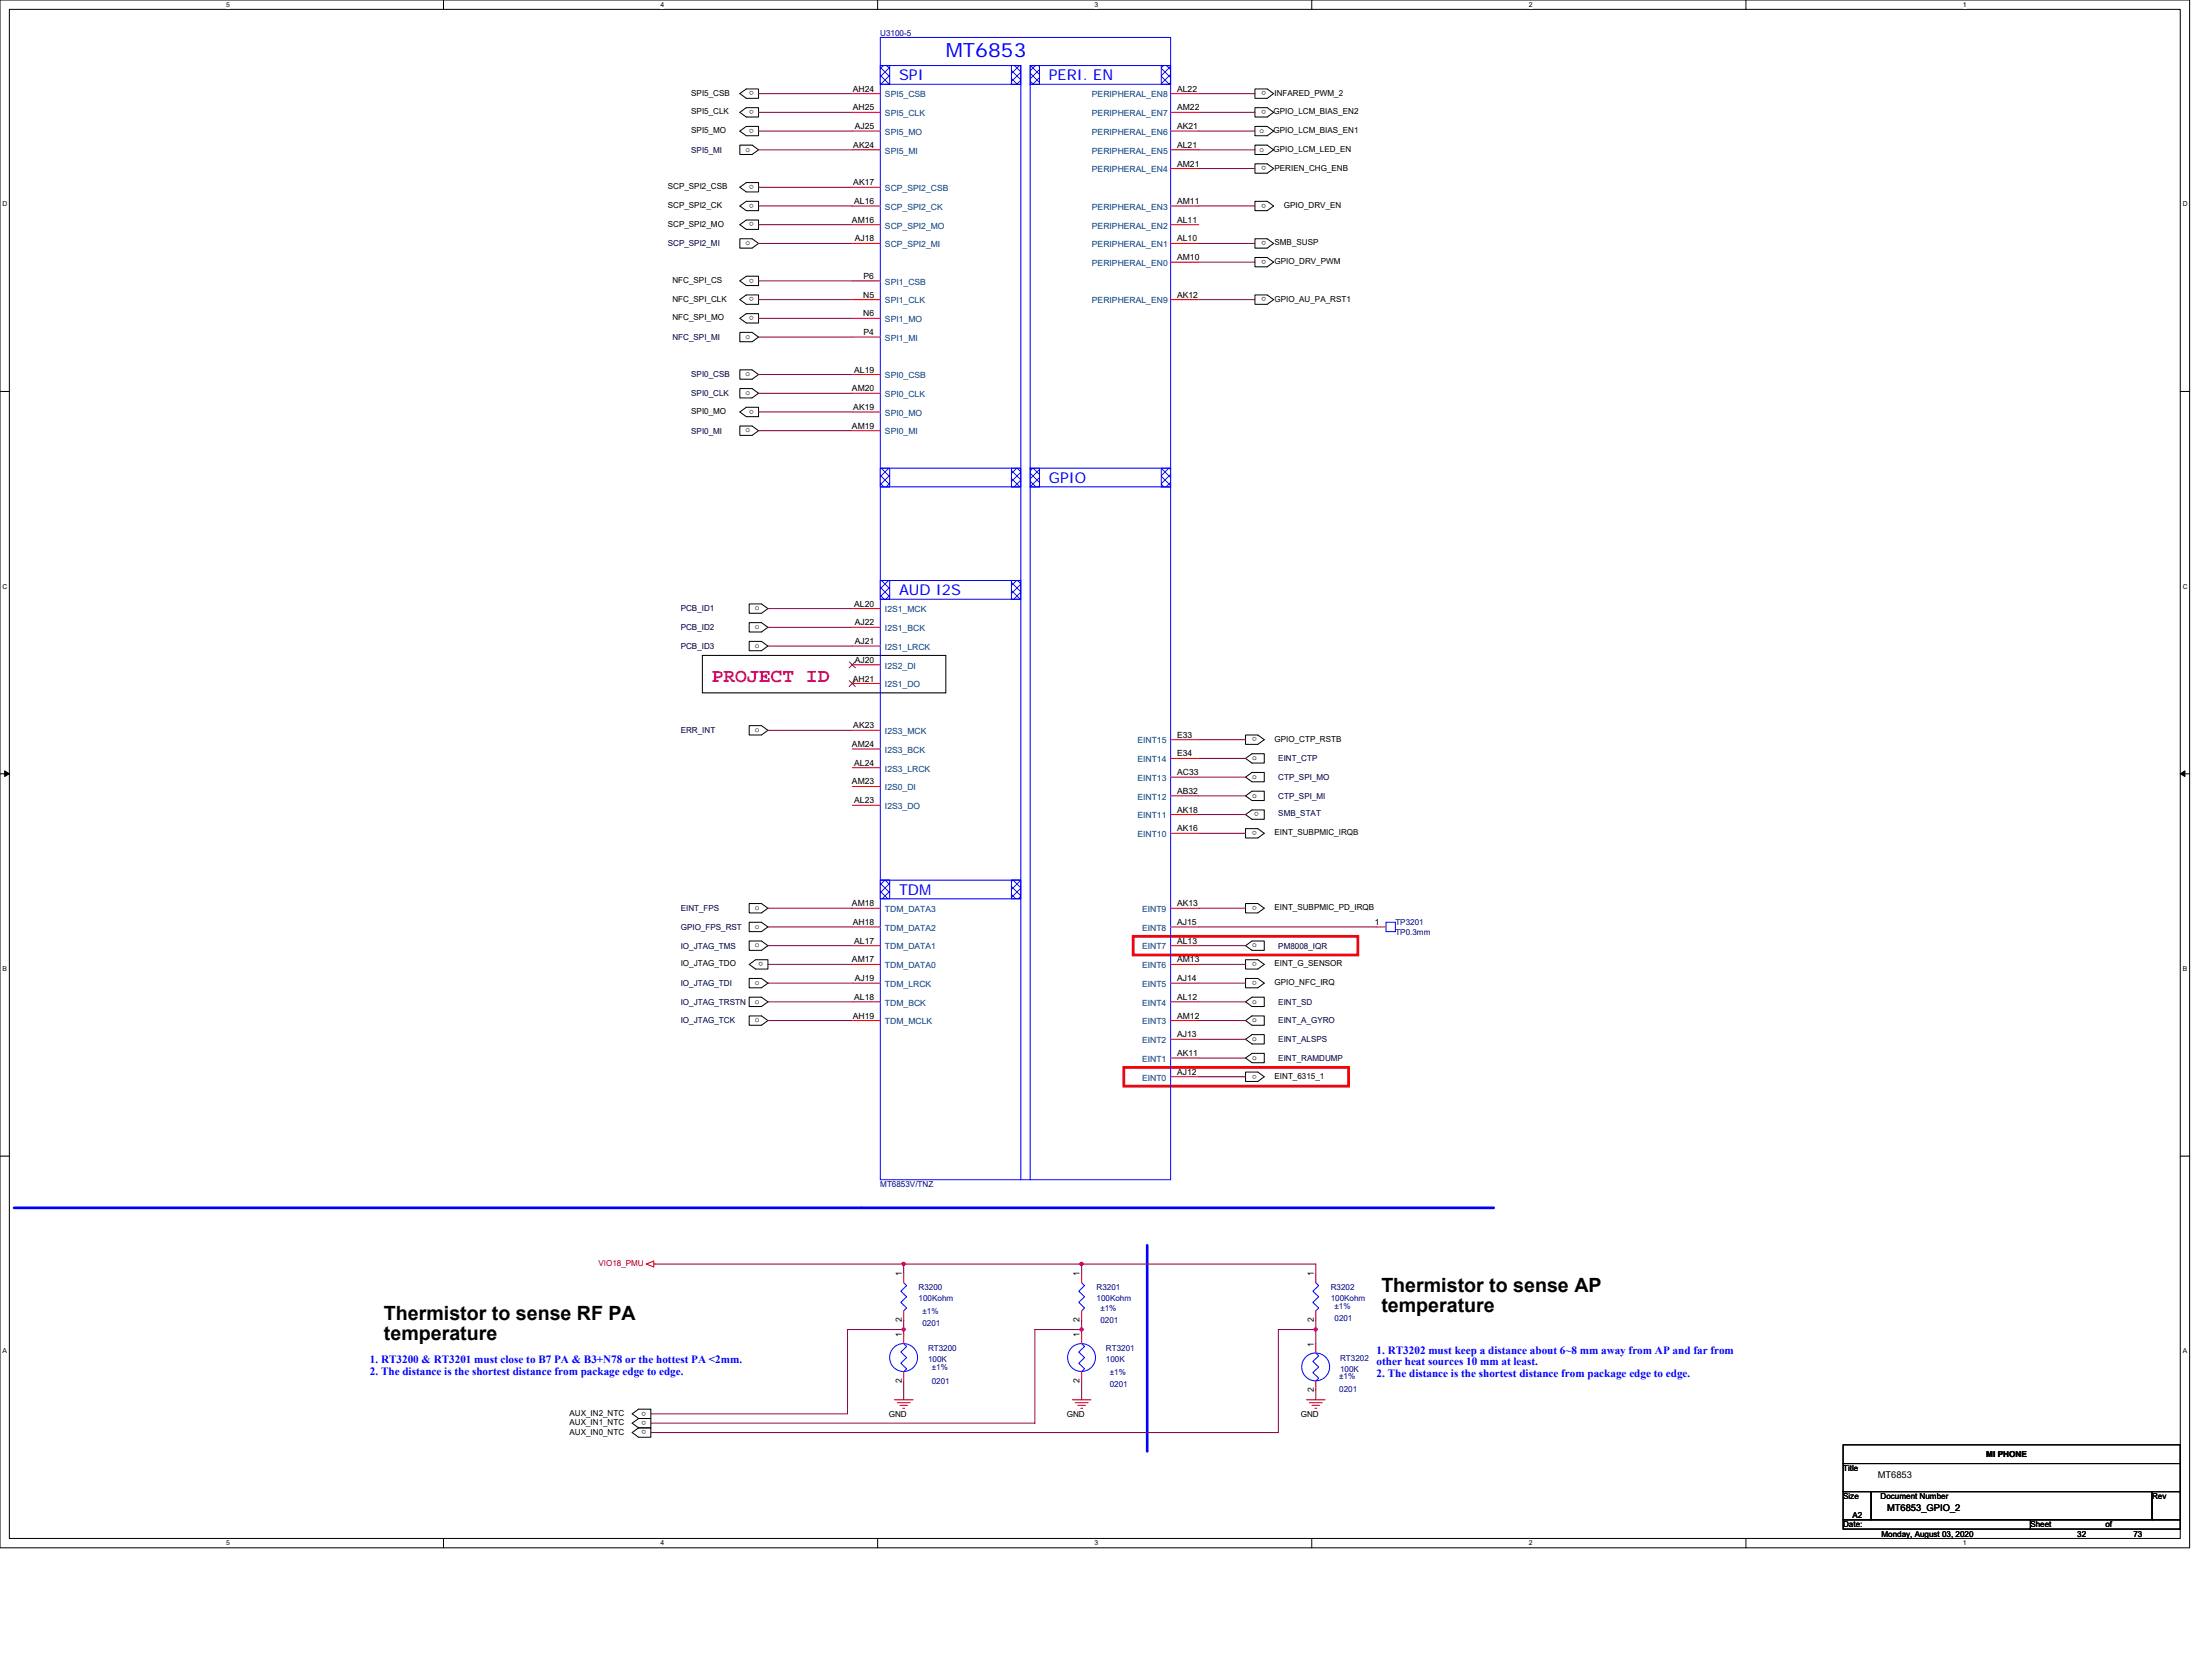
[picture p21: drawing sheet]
<svg xmlns="http://www.w3.org/2000/svg" width="210mm" height="158mm" viewBox="0 0 210 158" stroke-linecap="round" stroke-linejoin="round" font-family="sans-serif">
<defs><g id="words">
<text font-size="1.9" fill="#00f" x="89.8" y="5.4">MT6853</text>
<text font-size="1.9" fill="#ff0080" x="67.6" y="64.7">PROJECT ID</text>
<g font-size="1.9">
<text x="36.4" y="125.3">Thermistor to sense RF PA</text>
<text x="131.1" y="122.6">Thermistor to sense AP</text>
<text x="131.1" y="124.6">temperature</text>
<text x="36.4" y="127.2">temperature</text>
</g>
<g font-size="1.4" fill="#00f">
<text x="85.3" y="7.6">SPI</text>
<text x="99.6" y="7.6">PERI. EN</text>
<text x="99.6" y="45.9">GPIO</text>
<text x="85.3" y="56.5">AUD I2S</text>
<text x="85.3" y="85">TDM</text>
</g>
<g font-size="1.1" fill="#00f">
<text x="35.1" y="129.4">1. RT3200 &amp; RT3201 must close to B7 PA &amp; B3+N78 or the hottest PA &lt;2mm.</text>
<text x="35.1" y="130.5">2. The distance is the shortest distance from package edge to edge.</text>
<text x="130.7" y="128.5">1. RT3202 must keep a distance about 6~8 mm away from AP and far from</text>
<text x="130.7" y="129.6">other heat sources 10 mm at least.</text>
<text x="130.7" y="130.7">2. The distance is the shortest distance from package edge to edge.</text>
</g>
<g font-size=".9">
<text x="178.2" y="140.4">MT6853</text>
<text x="179.1" y="143.5">MT6853_GPIO_2</text>
</g>
<g font-size=".8" fill="#000080">
<text x="83.6" y="3.4">U3100-5</text>
<text x="132.5" y="87.8">TP3201</text>
<text x="132.5" y="88.7">TP0.3mm</text>
<text x="83.6" y="112.7">MT6853V/TNZ</text>
<text x="87.2" y="122.5">R3200</text>
<text x="87.2" y="123.6">100Kohm</text>
<text x="87.6" y="124.7">±1%</text>
<text x="87.6" y="125.9">0201</text>
<text x="104.1" y="122.5">R3201</text>
<text x="104.1" y="123.6">100Kohm</text>
<text x="104.5" y="124.5">±1%</text>
<text x="104.5" y="125.6">0201</text>
<text x="126.3" y="122.5">R3202</text>
<text x="126.3" y="123.6">100Kohm</text>
<text x="126.7" y="124.3">±1%</text>
<text x="126.7" y="125.5">0201</text>
<text x="88.1" y="128.3">RT3200</text>
<text x="88.1" y="129.3">100K</text>
<text x="88.5" y="130.1">±1%</text>
<text x="88.5" y="131.4">0201</text>
<text x="105" y="128.3">RT3201</text>
<text x="105" y="129.3">100K</text>
<text x="105.3" y="130.5">±1%</text>
<text x="105.3" y="131.7">0201</text>
<text x="127.1" y="131">±1%</text>
<text x="127.2" y="129.2">RT3202</text>
<text x="127.2" y="130.2">100K</text>
<text x="127.1" y="132.1">0201</text>
</g>
<g font-size=".8">
<text x="65.6" y="9.1">SPI5_CSB</text>
<text x="65.6" y="10.9">SPI5_CLK</text>
<text x="71.6" y="8.7" transform="rotate(-180 71.6 8.7)">o</text>
<text x="71.6" y="10.5" transform="rotate(-180 71.6 10.5)">o</text>
<text x="81" y="8.7">AH24</text>
<text x="81" y="10.5">AH25</text>
<text x="111.7" y="10.5">AM22</text>
<text x="111.7" y="8.7">AL22</text>
<text x="120.2" y="8.7" transform="rotate(-180 120.2 8.7)">o</text>
<text x="120.2" y="10.5" transform="rotate(-180 120.2 10.5)">o</text>
<text x="120.9" y="10.9">GPIO_LCM_BIAS_EN2</text>
<text x="121" y="9.1">INFARED_PWM_2</text>
<text x="63.4" y="18">SCP_SPI2_CSB</text>
<text x="65.6" y="12.6">SPI5_MO</text>
<text x="70.8" y="14.4">o</text>
<text x="71.6" y="17.6" transform="rotate(-180 71.6 17.6)">o</text>
<text x="71.6" y="12.2" transform="rotate(-180 71.6 12.2)">o</text>
<text x="81" y="14">AK24</text>
<text x="81" y="17.6">AK17</text>
<text x="81.1" y="12.3">AJ25</text>
<text x="111.7" y="15.8">AM21</text>
<text x="111.7" y="14">AL21</text>
<text x="111.7" y="12.3">AK21</text>
<text x="119.6" y="12.6">o</text>
<text x="119.6" y="14.4">o</text>
<text x="120.2" y="15.8" transform="rotate(-180 120.2 15.8)">o</text>
<text x="120.9" y="12.6">GPIO_LCM_BIAS_EN1</text>
<text x="120.9" y="14.4">GPIO_LCM_LED_EN</text>
<text x="121" y="16.2">PERIEN_CHG_ENB</text>
<text x="63.4" y="19.7">SCP_SPI2_CK</text>
<text x="63.4" y="21.5">SCP_SPI2_MO</text>
<text x="70.8" y="23.3">o</text>
<text x="71.6" y="19.3" transform="rotate(-180 71.6 19.3)">o</text>
<text x="71.6" y="21.1" transform="rotate(-180 71.6 21.1)">o</text>
<text x="80.9" y="21.1">AM16</text>
<text x="81.1" y="19.4">AL16</text>
<text x="81.1" y="22.9">AJ18</text>
<text x="111.7" y="22.9">AL10</text>
<text x="111.7" y="21.1">AL11</text>
<text x="111.7" y="19.4">AM11</text>
<text x="120.2" y="22.9" transform="rotate(-180 120.2 22.9)">o</text>
<text x="120.2" y="19.3" transform="rotate(-180 120.2 19.3)">o</text>
<text x="121" y="23.3">SMB_SUSP</text>
<text x="121.9" y="19.7">GPIO_DRV_EN</text>
<text x="63.8" y="26.9">NFC_SPI_CS</text>
<text x="63.8" y="28.6">NFC_SPI_CLK</text>
<text x="71.6" y="26.5" transform="rotate(-180 71.6 26.5)">o</text>
<text x="71.6" y="28.2" transform="rotate(-180 71.6 28.2)">o</text>
<text x="81.9" y="28.3">N5</text>
<text x="82" y="26.5">P6</text>
<text x="111.7" y="24.7">AM10</text>
<text x="111.7" y="28.3">AK12</text>
<text x="120.2" y="24.7" transform="rotate(-180 120.2 24.7)">o</text>
<text x="120.2" y="28.2" transform="rotate(-180 120.2 28.2)">o</text>
<text x="121" y="25.1">GPIO_DRV_PWM</text>
<text x="121" y="28.6">GPIO_AU_PA_RST1</text>
<text x="63.8" y="30.4">NFC_SPI_MO</text>
<text x="70.8" y="35.7">o</text>
<text x="70.8" y="32.2">o</text>
<text x="71.6" y="30" transform="rotate(-180 71.6 30)">o</text>
<text x="81.1" y="35.4">AL19</text>
<text x="81.9" y="30">N6</text>
<text x="82" y="31.8">P4</text>
<text x="65.6" y="39.3">SPI0_MO</text>
<text x="70.8" y="37.5">o</text>
<text x="70.8" y="41.1">o</text>
<text x="71.6" y="38.9" transform="rotate(-180 71.6 38.9)">o</text>
<text x="80.9" y="37.1">AM20</text>
<text x="80.9" y="40.7">AM19</text>
<text x="81" y="38.9">AK19</text>
<text x="71.6" y="58">o</text>
<text x="71.6" y="59.7">o</text>
<text x="81.1" y="57.6">AL20</text>
<text x="81.1" y="59.4">AJ22</text>
<text x="71.6" y="61.5">o</text>
<text x="81" y="64.7">AH21</text>
<text x="81.1" y="61.2">AJ21</text>
<text x="81.1" y="62.9">AJ20</text>
<text x="71.6" y="69.5">o</text>
<text x="80.9" y="70.9">AM24</text>
<text x="81" y="69.2">AK23</text>
<text x="111.7" y="70">E33</text>
<text x="111.7" y="71.8">E34</text>
<text x="119.3" y="70" transform="rotate(-180 119.3 70)">o</text>
<text x="121" y="70.4">GPIO_CTP_RSTB</text>
<text x="80.9" y="74.5">AM23</text>
<text x="81.1" y="72.7">AL24</text>
<text x="81.1" y="76.3">AL23</text>
<text x="111.7" y="73.6">AC33</text>
<text x="111.7" y="75.4">AB32</text>
<text x="111.7" y="77.2">AK18</text>
<text x="118.9" y="72.2">o</text>
<text x="118.9" y="74">o</text>
<text x="118.9" y="75.7">o</text>
<text x="119.5" y="77.1" transform="rotate(-180 119.5 77.1)">o</text>
<text x="111.7" y="78.9">AK16</text>
<text x="119.3" y="78.9" transform="rotate(-180 119.3 78.9)">o</text>
<text x="121" y="79.3">EINT_SUBPMIC_IRQB</text>
<text x="71.6" y="90">o</text>
<text x="71.6" y="86.4">o</text>
<text x="71.6" y="88.2">o</text>
<text x="80.9" y="86">AM18</text>
<text x="81" y="87.8">AH18</text>
<text x="81.1" y="89.6">AL17</text>
<text x="111.7" y="86">AK13</text>
<text x="111.7" y="87.8">AJ15</text>
<text x="111.7" y="89.6">AL13</text>
<text x="118.9" y="90">o</text>
<text x="119.3" y="86" transform="rotate(-180 119.3 86)">o</text>
<text x="121" y="86.4">EINT_SUBPMIC_PD_IRQB</text>
<text x="130.5" y="87.8">1</text>
<text x="64.6" y="91.8">IO_JTAG_TDO</text>
<text x="71.6" y="93.5">o</text>
<text x="71.6" y="95.3">o</text>
<text x="72.5" y="91.4" transform="rotate(-180 72.5 91.4)">o</text>
<text x="80.9" y="91.4">AM17</text>
<text x="81.1" y="94.9">AL18</text>
<text x="81.1" y="93.2">AJ19</text>
<text x="111.7" y="91.4">AM13</text>
<text x="111.7" y="93.2">AJ14</text>
<text x="111.7" y="94.9">AL12</text>
<text x="118.9" y="95.3">o</text>
<text x="119.3" y="91.4" transform="rotate(-180 119.3 91.4)">o</text>
<text x="119.3" y="93.1" transform="rotate(-180 119.3 93.1)">o</text>
<text x="121" y="91.8">EINT_G_SENSOR</text>
<text x="121" y="93.5">GPIO_NFC_IRQ</text>
<text x="71.6" y="97.1">o</text>
<text x="81" y="96.7">AH19</text>
<text x="111.7" y="96.7">AM12</text>
<text x="111.7" y="98.5">AJ13</text>
<text x="111.7" y="100.3">AK11</text>
<text x="118.9" y="97.1">o</text>
<text x="118.9" y="98.8">o</text>
<text x="118.9" y="100.6">o</text>
<text x="111.7" y="102">AJ12</text>
<text x="119.3" y="102" transform="rotate(-180 119.3 102)">o</text>
<text x="121" y="102.4">EINT_6315_1</text>
<text x="85.6" y="125.5" transform="rotate(-90 85.6 125.5)">2</text>
<text x="85.6" y="121.2" transform="rotate(-90 85.6 121.2)">1</text>
<text x="102.5" y="125.5" transform="rotate(-90 102.5 125.5)">2</text>
<text x="102.5" y="121.2" transform="rotate(-90 102.5 121.2)">1</text>
<text x="124.7" y="125.5" transform="rotate(-90 124.7 125.5)">2</text>
<text x="124.7" y="121.2" transform="rotate(-90 124.7 121.2)">1</text>
<text x="85.6" y="131.3" transform="rotate(-90 85.6 131.3)">2</text>
<text x="85.6" y="127" transform="rotate(-90 85.6 127)">1</text>
<text x="102.5" y="131.3" transform="rotate(-90 102.5 131.3)">2</text>
<text x="102.5" y="127" transform="rotate(-90 102.5 127)">1</text>
<text x="124.7" y="127.8" transform="rotate(-90 124.7 127.8)">1</text>
<text x="54.1" y="134.4">AUX_IN2_NTC</text>
<text x="54.1" y="135.3">AUX_IN1_NTC</text>
<text x="54.1" y="136.2">AUX_IN0_NTC</text>
<text x="61.3" y="134" transform="rotate(-180 61.3 134)">o</text>
<text x="61.3" y="134.9" transform="rotate(-180 61.3 134.9)">o</text>
<text x="61.3" y="135.8" transform="rotate(-180 61.3 135.8)">o</text>
<text x="84.4" y="134.5">GND</text>
<text x="101.3" y="134.5">GND</text>
<text x="123.5" y="134.5">GND</text>
<text x="124.7" y="132.2" transform="rotate(-90 124.7 132.2)">2</text>
<text x="175" y="139.7">Title</text>
<text x="175" y="142.3">Size</text>
<text x="178.5" y="142.3">Document Number</text>
<text x="188.6" y="138.4">MI PHONE</text>
<text x="204.3" y="142.3">Rev</text>
<text x="175" y="145">Date:</text>
<text x="175.9" y="144.1">A2</text>
<text x="178.6" y="145.9">Monday, August 03, 2020</text>
<text x="192.7" y="145">Sheet</text>
<text x="197.2" y="145.9">32</text>
<text x="199.9" y="145">of</text>
<text x="202.5" y="145.9">73</text>
</g>
<g font-size=".8" fill="#004080">
<text x="84" y="9.2">SPI5_CSB</text>
<text x="84" y="11">SPI5_CLK</text>
<text x="103.7" y="11">PERIPHERAL_EN7</text>
<text x="103.7" y="9.2">PERIPHERAL_EN8</text>
<text x="84" y="12.8">SPI5_MO</text>
<text x="84" y="14.6">SPI5_MI</text>
<text x="103.7" y="16.4">PERIPHERAL_EN4</text>
<text x="103.7" y="14.6">PERIPHERAL_EN5</text>
<text x="103.7" y="12.8">PERIPHERAL_EN6</text>
<text x="84" y="18.1">SCP_SPI2_CSB</text>
<text x="84" y="19.9">SCP_SPI2_CK</text>
<text x="84" y="21.7">SCP_SPI2_MO</text>
<text x="84" y="23.5">SCP_SPI2_MI</text>
<text x="103.7" y="23.5">PERIPHERAL_EN1</text>
<text x="103.7" y="21.7">PERIPHERAL_EN2</text>
<text x="103.7" y="19.9">PERIPHERAL_EN3</text>
<text x="84" y="27">SPI1_CSB</text>
<text x="84" y="28.8">SPI1_CLK</text>
<text x="103.7" y="25.3">PERIPHERAL_EN0</text>
<text x="103.7" y="28.8">PERIPHERAL_EN9</text>
<text x="84" y="30.6">SPI1_MO</text>
<text x="84" y="32.4">SPI1_MI</text>
<text x="84" y="35.9">SPI0_CSB</text>
<text x="84" y="37.7">SPI0_CLK</text>
<text x="84" y="39.5">SPI0_MO</text>
<text x="84" y="41.3">SPI0_MI</text>
<text x="84" y="59.9">I2S1_BCK</text>
<text x="84" y="58.1">I2S1_MCK</text>
<text x="84" y="61.7">I2S1_LRCK</text>
<text x="84" y="65.3">I2S1_DO</text>
<text x="84" y="63.5">I2S2_DI</text>
<text x="84" y="71.5">I2S3_BCK</text>
<text x="84" y="69.7">I2S3_MCK</text>
<text x="108" y="70.6">EINT15</text>
<text x="84" y="75">I2S0_DI</text>
<text x="84" y="73.3">I2S3_LRCK</text>
<text x="84" y="76.8">I2S3_DO</text>
<text x="108" y="72.4">EINT14</text>
<text x="108" y="74.1">EINT13</text>
<text x="108" y="75.9">EINT12</text>
<text x="108" y="77.7">EINT11</text>
<text x="108" y="79.5">EINT10</text>
<text x="84" y="88.4">TDM_DATA2</text>
<text x="84" y="86.6">TDM_DATA3</text>
<text x="108.4" y="86.6">EINT9</text>
<text x="108.4" y="88.4">EINT8</text>
<text x="84" y="93.7">TDM_LRCK</text>
<text x="84" y="95.5">TDM_BCK</text>
<text x="84" y="91.9">TDM_DATA0</text>
<text x="84" y="90.1">TDM_DATA1</text>
<text x="108.4" y="90.1">EINT7</text>
<text x="108.4" y="91.9">EINT6</text>
<text x="108.4" y="93.7">EINT5</text>
<text x="108.4" y="95.5">EINT4</text>
<text x="84" y="97.3">TDM_MCLK</text>
<text x="108.4" y="97.3">EINT3</text>
<text x="108.4" y="99">EINT2</text>
<text x="108.4" y="100.8">EINT1</text>
<text x="108.4" y="102.6">EINT0</text>
</g>
<g font-size=".8" fill="#000040">
<text x="65.6" y="14.5">SPI5_MI</text>
<text x="63.4" y="23.4">SCP_SPI2_MI</text>
<text x="63.8" y="32.3">NFC_SPI_MI</text>
<text x="65.6" y="35.8">SPI0_CSB</text>
<text x="65.6" y="37.6">SPI0_CLK</text>
<text x="65.6" y="41.2">SPI0_MI</text>
<text x="64.6" y="58.1">PCB_ID1</text>
<text x="64.6" y="59.8">PCB_ID2</text>
<text x="64.6" y="61.6">PCB_ID3</text>
<text x="64.6" y="69.6">ERR_INT</text>
<text x="121.3" y="72.3">EINT_CTP</text>
<text x="121.3" y="74.1">CTP_SPI_MO</text>
<text x="121.3" y="75.8">CTP_SPI_MI</text>
<text x="121.3" y="77.4">SMB_STAT</text>
<text x="64.6" y="86.5">EINT_FPS</text>
<text x="64.6" y="88.3">GPIO_FPS_RST</text>
<text x="64.6" y="90.1">IO_JTAG_TMS</text>
<text x="64.6" y="93.6">IO_JTAG_TDI</text>
<text x="64.6" y="95.4">IO_JTAG_TRSTN</text>
<text x="121.3" y="95.4">EINT_SD</text>
<text x="121.3" y="90.1">PM8008_IQR</text>
<text x="64.6" y="97.2">IO_JTAG_TCK</text>
<text x="121.3" y="97.2">EINT_A_GYRO</text>
<text x="121.3" y="99">EINT_ALSPS</text>
<text x="121.3" y="100.7">EINT_RAMDUMP</text>
</g>
<text font-size=".8" fill="#f00" x="56.8" y="120.2">VIO18_PMU</text>
<g font-size=".6">
<text x="21.5" y=".7">5</text>
<text x="62.7" y=".7">4</text>
<text x="103.9" y=".7">3</text>
<text x="145.1" y=".7">2</text>
<text x="186.3" y=".7">1</text>
<text x=".2" y="19.6">D</text>
<text x="207.2" y="19.6">D</text>
<text x=".2" y="55.9">C</text>
<text x="207.2" y="55.9">C</text>
<text x=".2" y="92.2">B</text>
<text x="207.2" y="92.2">B</text>
<text x=".2" y="128.5">A</text>
<text x="207.2" y="128.5">A</text>
<text x="21.5" y="146.7">5</text>
<text x="62.7" y="146.7">4</text>
<text x="103.9" y="146.7">3</text>
<text x="145.1" y="146.7">2</text>
<text x="186.3" y="146.7">1</text>
</g>
</g></defs>
<path d="M0 0h207.9v147h-207.9zM.9 .9h206.1v145.2h-206.1z" fill="none" stroke="#000" stroke-width=".09"/>
<g fill="#fff">
<path d="M21.5 .1h.3v.7h-.3z"/>
<path d="M21.5 146.2h.3v.7h-.3z"/>
</g>
<path d="M42.1 0v.9M42.1 146.1v.9" fill="none" stroke="#000" stroke-width=".09"/>
<g fill="#fff">
<path d="M62.7 .1h.3v.7h-.3z"/>
<path d="M62.7 146.2h.3v.7h-.3z"/>
</g>
<path d="M83.3 0v.9M83.3 146.1v.9" fill="none" stroke="#000" stroke-width=".09"/>
<g fill="#fff">
<path d="M103.9 .1h.3v.7h-.3z"/>
<path d="M103.9 146.2h.3v.7h-.3z"/>
</g>
<path d="M124.5 0v.9M124.5 146.1v.9" fill="none" stroke="#000" stroke-width=".09"/>
<g fill="#fff">
<path d="M145.1 .1h.4v.7h-.4z"/>
<path d="M145.1 146.2h.4v.7h-.4z"/>
</g>
<path d="M165.7 0v.9M165.7 146.1v.9" fill="none" stroke="#000" stroke-width=".09"/>
<g fill="#fff">
<path d="M186.3 .1h.4v.7h-.4z"/>
<path d="M186.3 146.2h.4v.7h-.4z"/>
<path d="M.2 19h.5v.7h-.5z"/>
<path d="M207.2 19h.4v.7h-.4z"/>
<path d="M.2 55.3h.5v.7h-.5z"/>
<path d="M207.2 55.3h.4v.7h-.4z"/>
</g>
<path d="M0 37.2h.9M207 37.2h.9" fill="none" stroke="#000" stroke-width=".09"/>
<g fill="#fff">
<path d="M.2 91.6h.4v.7h-.4z"/>
<path d="M207.2 91.6h.4v.7h-.4z"/>
</g>
<path d="M0 73.5h.9M207 73.5h.9" fill="none" stroke="#000" stroke-width=".09"/>
<path d="M.4 73.2l.5 .3-.5 .2zM207 73.5l.4-.3v.5z" fill="#000" stroke="#000" stroke-width=".09"/>
<g fill="#fff">
<path d="M.2 127.9h.4v.7h-.4z"/>
<path d="M207.2 127.9h.4v.7h-.4z"/>
</g>
<g fill="none" stroke="#000" stroke-width=".09">
<path d="M70.2 13.8h1.2l.6 .4-.6 .5h-1.2zM70.2 17.8l.6-.5h1.2v.9h-1.2zM70.2 19.6l.6-.5h1.2v.9h-1.2zM70.2 8.9l.6-.5h1.2v.9h-1.2zM70.2 10.7l.6-.5h1.2v.9h-1.2zM70.2 12.4l.6-.4h1.2v.9h-1.2zM119.1 8.4h1.2l.6 .5-.6 .4h-1.2zM119.1 15.6h1.2l.6 .4-.6 .4h-1.2zM119.1 12h1.2l.6 .4-.6 .5h-1.2zM119.1 10.2h1.2l.6 .5-.6 .4h-1.2zM119.1 13.8h1.2l.6 .4-.6 .5h-1.2zM119.1 19.1h1.2l.6 .5-.6 .4h-1.2z"/>
<path d="M70.2 35.1h1.2l.6 .5-.6 .4h-1.2zM70.2 36.9h1.2l.6 .4-.6 .5h-1.2zM70.2 31.6h1.2l.6 .4-.6 .4h-1.2zM70.2 22.7h1.2l.6 .4-.6 .5h-1.2zM70.2 39.1l.6-.4h1.2v.9h-1.2zM70.2 26.7l.6-.5h1.2v.9h-1.2zM70.2 28.4l.6-.4h1.2v.9h-1.2zM70.2 30.2l.6-.4h1.2v.9h-1.2zM70.2 21.3l.6-.4h1.2v.9h-1.2zM119.1 22.7h1.2l.6 .4-.6 .5h-1.2zM119.1 24.4h1.2l.6 .5-.6 .4h-1.2zM119.1 28h1.2l.6 .4-.6 .5h-1.2z"/>
<path d="M70.2 40.4h1.2l.6 .5-.6 .4h-1.2zM71.1 57.3h1.2l.6 .5-.6 .4h-1.2zM71.1 59.1h1.2l.6 .5-.6 .4h-1.2zM66.7 62.2h23.1v3.6h-23.1zM71.1 68.9h1.2l.6 .4-.6 .5h-1.2zM71.1 60.9h1.2l.6 .4-.6 .5h-1.2zM118.2 72l.7-.4h1.1v.9h-1.1zM118.2 73.8l.7-.5h1.1v.9h-1.1zM118.2 75.6l.7-.5h1.1v.9h-1.1zM118.2 77.3l.7-.4h1.1v.9h-1.1zM118.2 69.8h1.2l.6 .4-.6 .5h-1.2zM118.2 78.7h1.2l.6 .4-.6 .5h-1.2z"/>
<path d="M71.1 89.3h1.2l.6 .5-.6 .4h-1.2zM71.1 92.9h1.2l.6 .4-.6 .5h-1.2zM71.1 94.7h1.2l.6 .4-.6 .5h-1.2zM71.1 96.5h1.2l.6 .4-.6 .4h-1.2zM71.1 85.8h1.2l.6 .4-.6 .5h-1.2zM71.1 87.6h1.2l.6 .4-.6 .5h-1.2zM71.1 91.6l.6-.5h1.2v.9h-1.2zM118.2 95.1l.7-.4h1.1v.9h-1.1zM118.2 96.9l.7-.4h1.1v.8h-1.1zM118.2 98.7l.7-.5h1.1v.9h-1.1zM118.2 89.8l.7-.5h1.1v.9h-1.1zM118.2 85.8h1.2l.6 .4-.6 .5h-1.2z"/>
<path d="M118.2 91.1h1.2l.6 .5-.6 .4h-1.2zM118.2 92.9h1.2l.6 .4-.6 .5h-1.2zM0 109.8h.9M118.2 100.5l.7-.5h1.1v.9h-1.1zM118.2 101.8h1.2l.6 .4-.6 .5h-1.2zM207 109.8h.9M60 134.2l.6-.4h1.2v.9h-1.2zM60 136l.6-.4h1.2v.9h-1.2zM60.6 134.7l-.6 .4 .6 .5M60.6 134.7h1.2v.9h-1.2M175 137.2h32v1.8h-32zM175 139h32v2.6h-32z"/>
<path d="M175 141.6h2.6v2.7h-2.6zM175 144.3h17.7v.9h-17.7zM177.6 141.6h26.7v2.7h-26.7zM192.7 144.3h14.3v.9h-14.3zM204.3 141.6h2.7v2.7h-2.7z"/>
</g>
<path d="M1.3 114.7h140.5M108.9 118.2v19.6" fill="none" stroke="#00f" stroke-width=".25"/>
<path d="M107.6 88.9h21.3v1.8h-21.3zM106.7 101.3h21.3v1.8h-21.3z" fill="none" stroke="#f00" stroke-width=".25"/>
<g fill="none" stroke="#f00" stroke-width=".09">
<path d="M130.7 88h.9M61.3 120l.8-.3v.6zM62.1 120h.1M84.9 132.9h1.8M85.2 133.2h1.2M85.4 133.4h.7M85.7 133.7h.2M85.8 126.7v.9M85.8 130.2v.9M101.8 132.9h1.8M102.1 133.2h1.2M102.3 133.4h.7"/>
<path d="M102.6 133.7h.2M102.7 126.7v.9M102.7 130.2v.9M102.7 120.9v.9M102.7 124.5v.8M124 132.9h1.8M124.3 133.2h1.2M124.5 133.4h.8M124.8 133.7h.2M124.9 120.9v.9M124.9 124.5v.8M124.9 127.6v.9"/>
<path d="M124.9 131.1v.9"/>
</g>
<g fill="none" stroke="#00f" stroke-width=".09">
<path d="M131.6 87.6h.9v.9h-.9zM85.8 127.6l.3 .2-.6 .6 .6 .5-.6 .5 .6 .6-.3 .2M102.7 127.6l.3 .2-.6 .6 .6 .5-.6 .5 .6 .6-.3 .2M102.7 121.8l.3 .3-.6 .5 .6 .5-.6 .6 .6 .5-.3 .3M124.9 121.8l.3 .3-.6 .5 .6 .5-.6 .6 .6 .5-.3 .3M124.9 128.5l.3 .2-.6 .6 .6 .5-.6 .5 .6 .6-.3 .2"/>
<circle cx="85.8" cy="128.9" r="1.33"/>
<circle cx="102.7" cy="128.9" r="1.33"/>
<circle cx="124.9" cy="129.8" r="1.33"/>
</g>
<path d="M110.2 6.2h.9v1.8h-.9z" fill="#fff"/>
<path d="M110.2 6.2h.9v1.8h-.9z" fill-rule="evenodd" fill="#00f" stroke="#00f" stroke-width=".09"/>
<path d="M83.6 3.6h27.5v108.4h-27.5z" fill="none" stroke="#00f" stroke-width=".09"/>
<path d="M97.8 6.2h.9v1.8h-.9z" fill="#fff"/>
<path d="M97.8 6.2h.9v1.8h-.9z" fill-rule="evenodd" fill="#00f" stroke="#00f" stroke-width=".09"/>
<path d="M83.6 6.2h.9v1.8h-.9z" fill="#fff"/>
<path d="M83.6 6.2h.9v1.8h-.9z" fill-rule="evenodd" fill="#00f" stroke="#00f" stroke-width=".09"/>
<path d="M96 6.2h.9v1.8h-.9z" fill="#fff"/>
<path d="M96 6.2h.9v1.8h-.9z" fill-rule="evenodd" fill="#00f" stroke="#00f" stroke-width=".09"/>
<path d="M97.8 44.4h.9v1.8h-.9z" fill="#fff"/>
<path d="M97.8 44.4h.9v1.8h-.9z" fill-rule="evenodd" fill="#00f" stroke="#00f" stroke-width=".09"/>
<path d="M110.2 44.4h.9v1.8h-.9z" fill="#fff"/>
<path d="M110.2 44.4h.9v1.8h-.9z" fill-rule="evenodd" fill="#00f" stroke="#00f" stroke-width=".09"/>
<path d="M96 55.1h.9v1.8h-.9z" fill="#fff"/>
<path d="M96 55.1h.9v1.8h-.9z" fill-rule="evenodd" fill="#00f" stroke="#00f" stroke-width=".09"/>
<path d="M83.6 55.1h.9v1.8h-.9z" fill="#fff"/>
<path d="M83.6 55.1h.9v1.8h-.9z" fill-rule="evenodd" fill="#00f" stroke="#00f" stroke-width=".09"/>
<path d="M83.6 44.4h.9v1.8h-.9z" fill="#fff"/>
<path d="M83.6 44.4h.9v1.8h-.9z" fill-rule="evenodd" fill="#00f" stroke="#00f" stroke-width=".09"/>
<path d="M96 44.4h.9v1.8h-.9z" fill="#fff"/>
<path d="M96 44.4h.9v1.8h-.9z" fill-rule="evenodd" fill="#00f" stroke="#00f" stroke-width=".09"/>
<path d="M83.6 83.6h.9v1.7h-.9z" fill="#fff"/>
<path d="M83.6 83.6h.9v1.7h-.9z" fill-rule="evenodd" fill="#00f" stroke="#00f" stroke-width=".09"/>
<path d="M96 83.6h.9v1.7h-.9z" fill="#fff"/>
<path d="M96 83.6h.9v1.7h-.9z" fill-rule="evenodd" fill="#00f" stroke="#00f" stroke-width=".09"/>
<g fill="none" stroke="#00f" stroke-width=".09">
<path d="M83.6 6.2h13.3v105.8M83.6 8h13.3M97.8 8h13.3M111.1 6.2h-13.3v105.8M83.6 56.9h13.3M83.6 55.1h13.3M83.6 44.5h13.3M83.6 46.2h13.3M97.8 46.2h13.3M97.8 44.5h13.3M83.6 83.6h13.3M83.6 85.3h13.3"/>
<path d="M85.8 121.8l.3 .3-.6 .5 .6 .5-.6 .6 .6 .5-.3 .3"/>
</g>
<g fill="none" stroke="#f00" stroke-width=".09">
<path d="M80.9 8.9h2.7M80.9 10.7h2.7M80.9 12.4h2.7M80.9 14.2h2.7M80.9 17.8h2.7M80.9 19.6h2.7M111.1 19.6h2.7M111.1 16h2.7M111.1 14.2h2.7M111.1 12.4h2.7M111.1 10.7h2.7M111.1 8.9h2.7"/>
<path d="M80.9 21.3h2.7M80.9 23.1h2.7M80.9 26.7h2.7M80.9 28.4h2.7M80.9 30.2h2.7M80.9 32h2.7M80.9 35.6h2.7M80.9 37.3h2.7M80.9 39.1h2.7M111.1 24.9h2.7M111.1 23.1h2.7M111.1 21.3h2.7"/>
<path d="M111.1 28.4h2.7M80.9 59.6h2.7M80.9 57.8h2.7M80.9 40.9h2.7M80.9 74.7h2.7M80.9 71.1h2.7M80.9 72.9h2.7M80.9 76.5h2.7M80.9 69.3h2.7M80.9 61.3h2.7M80.9 64.9h2.7M80.9 63.1h2.7"/>
<path d="M111.1 70.2h2.7M111.1 72h2.7M111.1 73.8h2.7M111.1 75.6h2.7M111.1 77.3h2.7M111.1 79.1h2.7M80.9 93.3h2.7M80.9 95.1h2.7M80.9 96.9h2.7M80.9 91.6h2.7M80.9 89.8h2.7M80.9 88h2.7"/>
<path d="M80.9 86.2h2.7M111.1 86.2h2.7M111.1 88h2.7M111.1 89.8h2.7M111.1 91.6h2.7M111.1 93.3h2.7M111.1 95.1h2.7M111.1 96.9h2.7M111.1 98.7h2.7M111.1 100.5h2.7M111.1 102.2h2.7M85.8 120.9v.9"/>
<path d="M85.8 124.5v.8"/>
</g>
<path d="M80.6 64.6l.6 .6M80.6 62.8l.6 .6M81.2 64.6l-.6 .6M81.2 62.8l-.6 .6" fill="none" stroke="#804000" stroke-width=".09"/>
<g fill="none" stroke="#800040" stroke-width=".09">
<path d="M72 19.6h8.9M72 17.8h8.9M72 8.9h8.9M72 10.7h8.9M72 12.4h8.9M72 14.2h8.9M113.8 8.9h5.3M113.8 10.7h5.3M113.8 12.4h5.3M113.8 16h5.3M113.8 14.2h5.3M113.8 19.6h5.3"/>
<path d="M72 35.6h8.9M72 37.3h8.9M72 39.1h8.9M72 26.7h8.9M72 28.4h8.9M72 30.2h8.9M72 32h8.9M72 23.1h8.9M72 21.3h8.9M113.8 23.1h5.3M113.8 24.9h5.3M113.8 28.4h5.3"/>
<path d="M72 40.9h8.9M72.9 57.8h8M72.9 59.6h8M72.9 69.3h8M72.9 61.3h8M113.8 70.2h4.4M113.8 72h4.4M113.8 73.8h4.4M113.8 75.6h4.4M113.8 77.3h4.4M113.8 79.1h4.4M72.9 89.8h8"/>
<path d="M72.9 91.6h8M72.9 93.3h8M72.9 95.1h8M72.9 96.9h8M72.9 86.2h8M72.9 88h8M113.8 88h16.9M113.8 86.2h4.4M113.8 89.8h4.4M113.8 91.6h4.4M113.8 93.3h4.4M113.8 95.1h4.4"/>
<path d="M113.8 96.9h4.4M113.8 98.7h4.4M113.8 102.2h4.4M113.8 100.5h4.4M62.2 120h23.6M85.8 120v.9M85.8 125.3v.9M85.8 126.2h-5.3v8h-18.7M85.8 126.2v.5M85.8 131.1v1.8M85.8 120h16.9M102.7 120v.9"/>
<path d="M102.7 125.3v.9M102.7 126.2h-4.5v8.9h-36.4M102.7 126.2v.5M102.7 131.1v1.8M102.7 120h22.2v.9M124.9 125.3v.9M124.9 126.2h-3.6v9.8h-59.5M124.9 126.2v1.4M124.9 132v.9"/>
</g>
<g fill="#f0f" stroke="#f0f" stroke-width=".09">
<path d="M85.7 119.9h.2v.2h-.2z" fill-rule="evenodd"/>
<path d="M102.6 119.9h.2v.2h-.2z" fill-rule="evenodd"/>
<path d="M85.7 126.1h.2v.2h-.2z" fill-rule="evenodd"/>
<path d="M102.6 126.1h.2v.2h-.2z" fill-rule="evenodd"/>
<path d="M124.8 126.1h.2v.2h-.2z" fill-rule="evenodd"/>
<path d="M85.7 119.9h.2v.2h-.2z" fill-rule="evenodd"/>
<path d="M102.6 119.9h.2v.2h-.2z" fill-rule="evenodd"/>
<path d="M85.7 126.1h.2v.2h-.2z" fill-rule="evenodd"/>
<path d="M102.6 126.1h.2v.2h-.2z" fill-rule="evenodd"/>
<path d="M124.8 126.1h.2v.2h-.2z" fill-rule="evenodd"/>
</g>
<use href="#words"/>
</svg>
